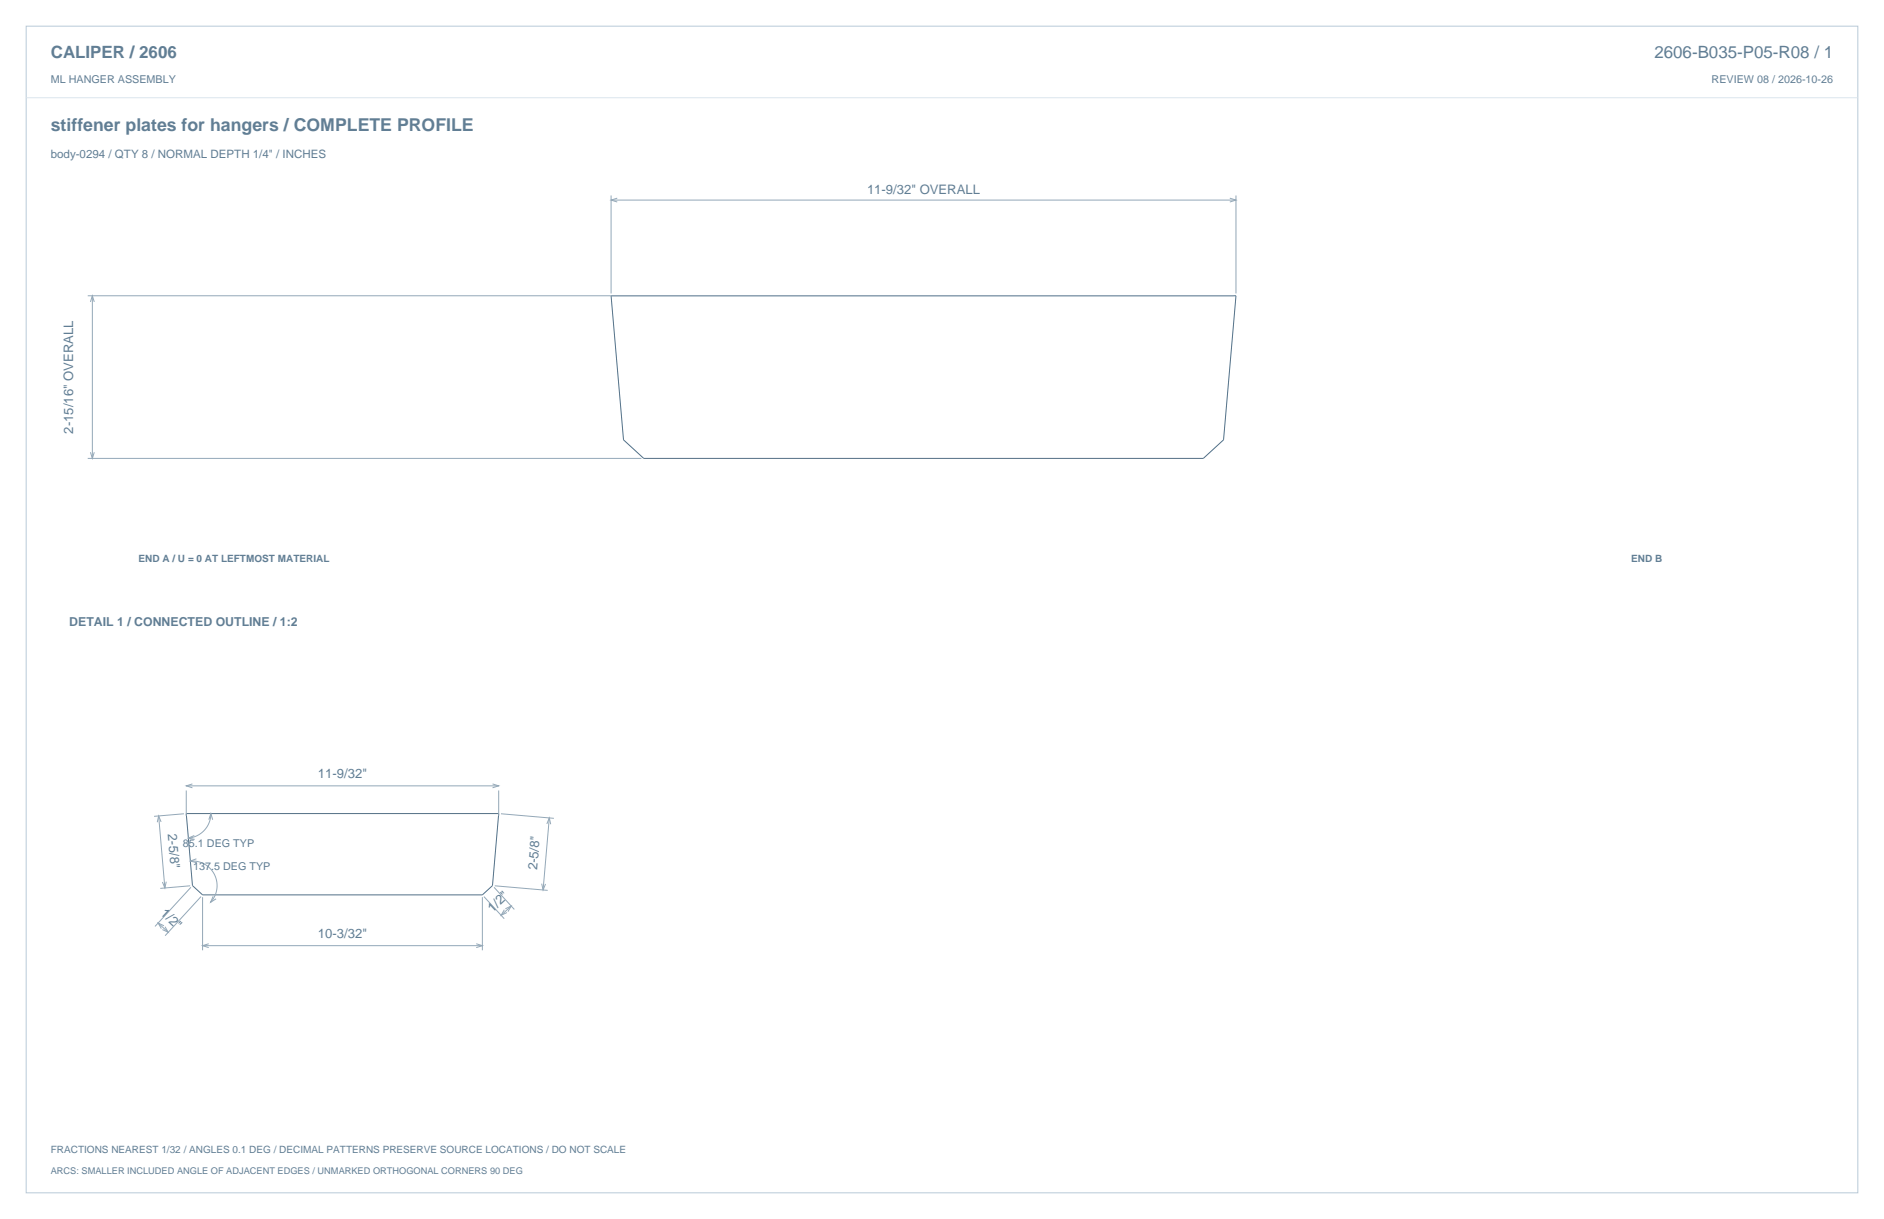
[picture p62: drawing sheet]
<svg xmlns="http://www.w3.org/2000/svg" width="864mm" height="559mm" viewBox="0 0 864 559" stroke-linecap="round" stroke-linejoin="round" font-family="sans-serif">
<defs><g id="words">
<text font-size="8.1" fill="#617e94" x="23" y="60">stiffener plates for hangers / COMPLETE PROFILE</text>
<g font-size="7.8" fill="#617e94">
<text x="23" y="27">CALIPER / 2606</text>
<text x="758" y="27">2606-B035-P05-R08 / 1</text>
</g>
<g font-size="6" fill="#617e94">
<text x="397" y="89">11-9/32&quot; OVERALL</text>
<text x="34" y="199" transform="rotate(-90 34 199)">2-15/16&quot; OVERALL</text>
<text x="146" y="357">11-9/32&quot;</text>
<text x="77" y="382" transform="rotate(85 77 382)">2-5/8&quot;</text>
<text x="246" y="399" transform="rotate(-85 246 399)">2-5/8&quot;</text>
<text x="73" y="419" transform="rotate(43 73 419)">1/2&quot;</text>
<text x="226" y="418" transform="rotate(-43 226 418)">1/2&quot;</text>
<text x="146" y="430">10-3/32&quot;</text>
</g>
<text font-size="5.6" fill="#617e94" x="32" y="287">DETAIL 1 / CONNECTED OUTLINE / 1:2</text>
<text font-size="5.3" fill="#617e94" x="23" y="72">body-0294 / QTY 8 / NORMAL DEPTH 1/4&quot; / INCHES</text>
<g font-size="4.9" fill="#617e94">
<text x="23" y="38">ML HANGER ASSEMBLY</text>
<text x="785" y="38">REVIEW 08 / 2026-10-26</text>
<text x="84" y="388">85.1 DEG TYP</text>
<text x="89" y="399">137.5 DEG TYP</text>
</g>
<g font-size="4.6" fill="#617e94">
<text x="63" y="258">END A / U = 0 AT LEFTMOST MATERIAL</text>
<text x="748" y="258">END B</text>
<text x="23" y="528">FRACTIONS NEAREST 1/32 / ANGLES 0.1 DEG / DECIMAL PATTERNS PRESERVE SOURCE LOCATIONS / DO NOT SCALE</text>
</g>
<text font-size="4.2" fill="#617e94" x="23" y="538">ARCS: SMALLER INCLUDED ANGLE OF ADJACENT EDGES / UNMARKED ORTHOGONAL CORNERS 90 DEG</text>
</g></defs>
<path d="M12 12h840v535h-840z" fill="none" stroke="#b8cad8" stroke-width=".46"/>
<path d="M12 45h840" fill="none" stroke="#dbe5ed" stroke-width=".46"/>
<path d="M280 136h287l-6 66-9 8h-257l-9-8zM85 373h144l-3 33-5 4h-128l-5-4z" fill="none" stroke="#536f85" stroke-width=".46"/>
<g fill="none" stroke="#93a8b9" stroke-width=".46">
<path d="M280 90v45M280 92h287M283 91l-3 1 3 1M564 91l3 1-3 1M567 90v45M40 136h525M41 138l1-2 1 2M42 136v74M40 210h254M41 207l1 3 1-3M88 359l-3 1 3 1M226 359l3 1-3 1"/>
<path d="M73 374l3 33M74 377l-1-3-1 3M84 373l-13 1M85 362v12M85 360h144M96 376l1-3v3M97 373a11 11 0 0 1-11 11M229 362v12M230 373l24 2M251 378l1-3v3M252 375l-3 33M87 395a11 11 0 0 1 11 6 11 11 0 0 1-1 13"/>
<path d="M89 383l-3 1 3 1M90 394l-3 1h3M76 404v3l-2-3M87 406l-14 1M88 407l-17 18M92 411l-16 18M93 411v25M98 411l-1 3 2-2M221 411v25M222 411l9 10M226 407l10 10M227 406l24 2"/>
<path d="M231 417l-1 3 2-2M232 417l2-2-1 3M234 415l-4 5M248 405l1 3 1-3M72 423l5 4M75 424l-3-1 2 3M76 425l1 2-3-1M93 434h128M96 433l-3 1h3M218 433l3 1h-3"/>
</g>
<use href="#words"/>
</svg>
